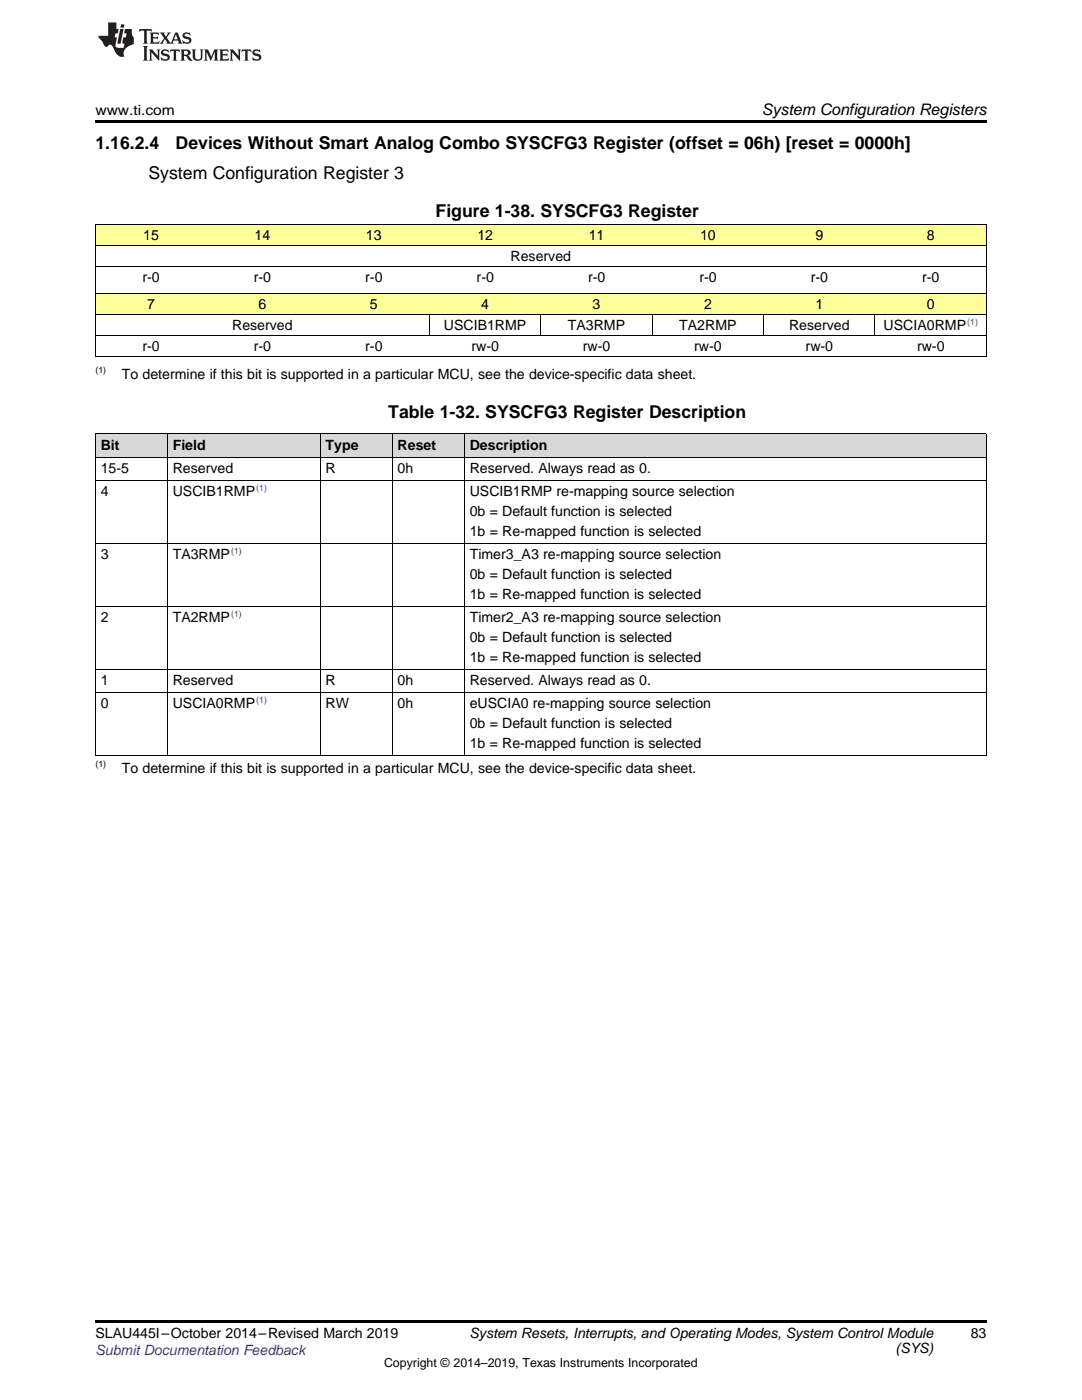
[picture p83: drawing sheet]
<svg xmlns="http://www.w3.org/2000/svg" width="216mm" height="279mm" viewBox="0 0 216 279" stroke-linecap="round" stroke-linejoin="round" font-family="sans-serif">
<defs><g id="words">
<g font-size="3.5">
<text x="19" y="29.7">1.16.2.4</text>
<text x="35" y="29.7">Devices Without Smart Analog Combo SYSCFG3 Register (offset = 06h) [reset = 0000h]</text>
<text x="29.6" y="35.6">System Configuration Register 3</text>
<text x="86.9" y="43.4">Figure 1-38. SYSCFG3 Register</text>
<text x="77.5" y="83.3">Table 1-32. SYSCFG3 Register Description</text>
</g>
<text font-size="3.2" x="152" y="23">System Configuration Registers</text>
<g font-size="2.8">
<text x="19" y="23">www.ti.com</text>
<text x="28.6" y="47.9">15</text>
<text x="50.8" y="47.9">14</text>
<text x="73" y="47.9">13</text>
<text x="95.2" y="47.9">12</text>
<text x="117.5" y="47.9">11</text>
<text x="139.7" y="47.9">10</text>
<text x="162.7" y="47.9">9</text>
<text x="184.9" y="47.9">8</text>
<text x="101.9" y="52.1">Reserved</text>
<text x="28.4" y="56.4">r-0</text>
<text x="50.7" y="56.4">r-0</text>
<text x="72.9" y="56.4">r-0</text>
<text x="95.1" y="56.4">r-0</text>
<text x="117.3" y="56.4">r-0</text>
<text x="139.6" y="56.4">r-0</text>
<text x="161.8" y="56.4">r-0</text>
<text x="184" y="56.4">r-0</text>
<text x="29.4" y="61.7">7</text>
<text x="46.3" y="65.9">Reserved</text>
<text x="51.6" y="61.7">6</text>
<text x="73.8" y="61.7">5</text>
<text x="88.6" y="65.9">USCIB1RMP</text>
<text x="96" y="61.7">4</text>
<text x="113.3" y="65.9">TA3RMP</text>
<text x="118.3" y="61.7">3</text>
<text x="135.5" y="65.9">TA2RMP</text>
<text x="140.5" y="61.7">2</text>
<text x="157.4" y="65.9">Reserved</text>
<text x="162.7" y="61.7">1</text>
<text x="176.3" y="65.9">USCIA0RMP</text>
<text x="184.9" y="61.7">0</text>
<text x="28.4" y="70.1">r-0</text>
<text x="50.7" y="70.1">r-0</text>
<text x="72.9" y="70.1">r-0</text>
<text x="94.1" y="70.1">rw-0</text>
<text x="116.3" y="70.1">rw-0</text>
<text x="138.5" y="70.1">rw-0</text>
<text x="160.8" y="70.1">rw-0</text>
<text x="183" y="70.1">rw-0</text>
<text x="24.3" y="75.6">To determine if this bit is supported in a particular MCU, see the device-specific data sheet.</text>
<text x="20.1" y="89.7">Bit</text>
<text x="34.5" y="89.7">Field</text>
<text x="65" y="89.7">Type</text>
<text x="79.3" y="89.7">Reset</text>
<text x="93.7" y="89.7">Description</text>
<text x="20.1" y="94.4">15-5</text>
<text x="34.5" y="94.4">Reserved</text>
<text x="65" y="94.4">R</text>
<text x="79.3" y="94.4">0h</text>
<text x="93.7" y="94.4">Reserved. Always read as 0.</text>
<text x="20.1" y="99.1">4</text>
<text x="34.5" y="99.1">USCIB1RMP</text>
<text x="93.7" y="99.1">USCIB1RMP re-mapping source selection</text>
<text x="93.7" y="103">0b = Default function is selected</text>
<text x="93.7" y="107">1b = Re-mapped function is selected</text>
<text x="20.1" y="111.6">3</text>
<text x="34.5" y="111.6">TA3RMP</text>
<text x="93.7" y="111.6">Timer3_A3 re-mapping source selection</text>
<text x="93.7" y="115.6">0b = Default function is selected</text>
<text x="93.7" y="119.5">1b = Re-mapped function is selected</text>
<text x="20.1" y="124.2">2</text>
<text x="34.5" y="124.2">TA2RMP</text>
<text x="93.7" y="124.2">Timer2_A3 re-mapping source selection</text>
<text x="93.7" y="128.1">0b = Default function is selected</text>
<text x="20.1" y="136.7">1</text>
<text x="34.5" y="136.7">Reserved</text>
<text x="65" y="136.7">R</text>
<text x="79.3" y="136.7">0h</text>
<text x="93.7" y="132.1">1b = Re-mapped function is selected</text>
<text x="93.7" y="136.7">Reserved. Always read as 0.</text>
<text x="20.1" y="141.4">0</text>
<text x="34.5" y="141.4">USCIA0RMP</text>
<text x="65" y="141.4">RW</text>
<text x="79.3" y="141.4">0h</text>
<text x="93.7" y="141.4">eUSCIA0 re-mapping source selection</text>
<text x="93.7" y="145.3">0b = Default function is selected</text>
<text x="93.7" y="149.3">1b = Re-mapped function is selected</text>
<text x="24.3" y="154.2">To determine if this bit is supported in a particular MCU, see the device-specific data sheet.</text>
<text x="19" y="267.1">SLAU445I–October 2014–Revised March 2019</text>
<text x="93.7" y="267.1">System Resets, Interrupts, and Operating Modes, System Control Module</text>
<text x="178.7" y="269.9">(SYS)</text>
<text x="193.7" y="267">83</text>
</g>
<text font-size="2.8" fill="#00f" x="19" y="270.4">Submit Documentation Feedback</text>
<text font-size="2.5" x="76.6" y="272.7">Copyright © 2014–2019, Texas Instruments Incorporated</text>
<g font-size="1.8" fill="#00f">
<text x="193" y="64.8">(1)</text>
<text x="51.1" y="97.9">(1)</text>
<text x="46.1" y="110.5">(1)</text>
<text x="46.1" y="123">(1)</text>
<text x="51.1" y="140.3">(1)</text>
</g>
<g font-size="1.8">
<text x="19" y="74.5">(1)</text>
<text x="19" y="153.1">(1)</text>
</g>
</g></defs>
<g fill="#d8d8d8">
<path d="M19 86.6h14.4v4.7h-14.4z"/>
<path d="M33.4 86.6h30.5v4.7h-30.5z"/>
<path d="M63.9 86.6h14.4v4.7h-14.4z"/>
<path d="M78.3 86.6h14.4v4.7h-14.4z"/>
<path d="M92.7 86.6h104.1v4.7h-104.1z"/>
</g>
<g fill="#ff9">
<path d="M19 58.6h22.3v4.2h-22.3z"/>
<path d="M41.3 58.6h22.2v4.2h-22.2z"/>
<path d="M63.5 58.6h22.2v4.2h-22.2z"/>
<path d="M85.7 58.6h22.2v4.2h-22.2z"/>
<path d="M107.9 58.6h22.3v4.2h-22.3z"/>
<path d="M130.2 58.6h22.2v4.2h-22.2z"/>
<path d="M152.4 58.6h22.2v4.2h-22.2z"/>
<path d="M174.6 58.6h22.2v4.2h-22.2z"/>
<path d="M19 44.8h22.3v4.2h-22.3z"/>
<path d="M41.3 44.8h22.2v4.2h-22.2z"/>
<path d="M63.5 44.8h22.2v4.2h-22.2z"/>
<path d="M85.7 44.8h22.2v4.2h-22.2z"/>
<path d="M107.9 44.8h22.3v4.2h-22.3z"/>
<path d="M130.2 44.8h22.2v4.2h-22.2z"/>
<path d="M152.4 44.8h22.2v4.2h-22.2z"/>
<path d="M174.6 44.8h22.2v4.2h-22.2z"/>
</g>
<path d="M19 24h177.8v.6h-177.8zM19 57.5h.2v1.1h-.2zM196.7 57.5h.1v1.1h-.1zM19 263.5h177.8v.6h-177.8z" fill="#000"/>
<g fill="none" stroke="#000" stroke-width=".2">
<path d="M19 58.5h177.8M19 53.2h177.8M19 49h177.8M19 44.7h177.8M19.1 44.8v12.7M19.1 58.6v12.7M196.8 44.8v12.7M196.8 58.6v12.7M19 71.2h177.8M19 67h177.8M19 62.7h177.8M85.7 62.8v4.2"/>
<path d="M107.9 62.8v4.2M130.1 62.8v4.2M152.3 62.8v4.2M174.6 62.8v4.2M19 95.9h177.8M19 91.2h177.8M19 86.6h177.8M19.1 86.6v64.2M33.4 86.6v64.2M63.9 86.6v64.2M78.2 86.6v64.2M92.6 86.6v64.2"/>
<path d="M196.8 86.6v64.2M19 108.5h177.8M19 138.2h177.8M19 133.6h177.8M19 121h177.8M19 150.8h177.8"/>
</g>
<g fill="#231f20">
<path d="M27.8 5.8l-.1 .6 .5-.3h.5l.1 .2v2.1l-.3 .3h1l-.2-.3v-2.1v-.2h.6l.4 .3-.1-.6zM29.9 6.5l.2 .4v1.5l-.2 .3h1.8l.1-.5a1.04 1.04 0 0 1-1.2 .1v-.6h.5l.4 .2v-.7l-.4 .2h-.5v-.6h.8l.3 .2-.1-.5zM31.9 6.5l.9 1.1-1 1.1h.9l-.2-.2 .4-.7 .5 .7-.2 .2h1.5l-.2-.2 .1-.4h.9l.2 .4-.2 .2h.9l-.2-.3-.7-1.9h-.5l-.9 2.1-.8-1.1 .8-1h-.8l.2 .3-.4 .5-.4-.6 .2-.2zM35.1 6.9l.4 .9h-.8zM36.6 6.6a.63 .63 0 0 0-.2 .7 .63 .63 0 0 0 .6 .4l.6 .2 .2 .2a.75 .75 0 0 1-.8 .4 .75 .75 0 0 1-.6-.5l.1 .7 .2-.1a1.11 1.11 0 0 0 1.5-.5 1.13 1.13 0 0 0-1.3-.9v-.3a1.04 1.04 0 0 1 1.1 .2l-.1-.6-.2 .1-.5-.1zM28.5 9.2l.3 .3v2.2l-.3 .4h1l-.2-.4v-2.2l.2-.3zM29.7 9.9l.2 .3v1.5l-.2 .4h.7l-.2-.4v-1.3l1.6 1.7v-1.9l.2-.3h-.7l.2 .3v.9l-1.1-1.2zM32.3 10a.62 .62 0 0 0-.2 .7 .62 .62 0 0 0 .6 .4l.6 .2 .2 .2a.76 .76 0 0 1-.8 .4 .76 .76 0 0 1-.6-.5l.1 .7 .2-.1a1.11 1.11 0 0 0 1.5-.6 1.13 1.13 0 0 0-1.3-.8v-.3a1.04 1.04 0 0 1 1.1 .1l-.1-.5-.2 .1-.5-.2zM34 9.9l-.1 .6a.61 .61 0 0 1 .7-.3l.1 1.5-.3 .4h1l-.3-.4 .1-1.5a.63 .63 0 0 1 .7 .3l-.1-.6zM36 9.9l.2 .3v1.5l-.2 .4h.9l-.2-.2v-.7l.6 .2a.76 .76 0 0 0 1.1 .6l-1-.9a.58 .58 0 0 0 .6-.6 .58 .58 0 0 0-.5-.6zM36.7 10.2l.1-.1a.45 .45 0 0 1 .6 .1 .45 .45 0 0 1 .1 .5l-.8 .2zM38.2 9.9l.2 .2a2.17 2.17 0 0 0 .4 1.9 .99 .99 0 0 0 1.6-.7v-1.1l.2-.3h-.7l.1 .2a1.92 1.92 0 0 1-.1 1.7 .6 .6 0 0 1-1-.5v-1.1l.2-.3zM40.7 9.9l.2 .3v1.5l-.2 .4h.7l-.2-.4v-1.4l.8 1.8 .9-1.8v1.4l-.2 .4h.9l-.3-.4v-1.5l.3-.3h-.8l-.6 1.4-.7-1.4zM43.7 9.9l.3 .3v1.5l-.3 .4h1.9l.1-.6a1.04 1.04 0 0 1-1.3 .2v-.6h.6l.4 .1v-.6l-.4 .2h-.6l.1-.6h.7l.4 .2-.1-.5zM45.8 9.9l.2 .3v1.5l-.2 .4h.8l-.3-.4v-1.3l1.6 1.7v-1.9l.2-.3h-.7l.2 .3v.9l-1.1-1.2zM48.3 9.9l-.1 .6a.61 .61 0 0 1 .7-.3v1.5l-.2 .4h.9l-.2-.4v-1.5a.63 .63 0 0 1 .8 .3l-.1-.6zM50.6 10a.62 .62 0 0 0-.2 .7 .62 .62 0 0 0 .6 .4l.6 .2 .1 .2a.76 .76 0 0 1-.7 .4 .76 .76 0 0 1-.6-.5l.1 .7 .1-.1a1.11 1.11 0 0 0 1.5-.6 1.13 1.13 0 0 0-1.2-.8l-.1-.3a1.04 1.04 0 0 1 1.2 .1l-.2-.5-.1 .1-.5-.2z"/>
<path d="M21.6 4.5v2.6h-2l.1 .4 .8 .9a.91 .91 0 0 0 .9 .9 .56 .56 0 0 1 .5-.4 .56 .56 0 0 1 .5 .3l.4 .8a1.53 1.53 0 0 0 2 1.3 1.54 1.54 0 0 1 1-2.1l.9-.4-.1-1.4a1.52 1.52 0 0 1-.3-1.6h-1.4l-.1 .9h.5l-.2 .8h-.5l-.2 .9v.2l.4 .1-.1 .9a1.93 1.93 0 0 1-1.6-.3l.2-1.8h-.4l.1-.8h.5l.2-.9h-.5v-1.3zM24 5.8l-.6 2.9h.7l.5-2.9zM24.2 4.9l-.2 .6h.7l.1-.6z"/>
</g>
<use href="#words"/>
</svg>
